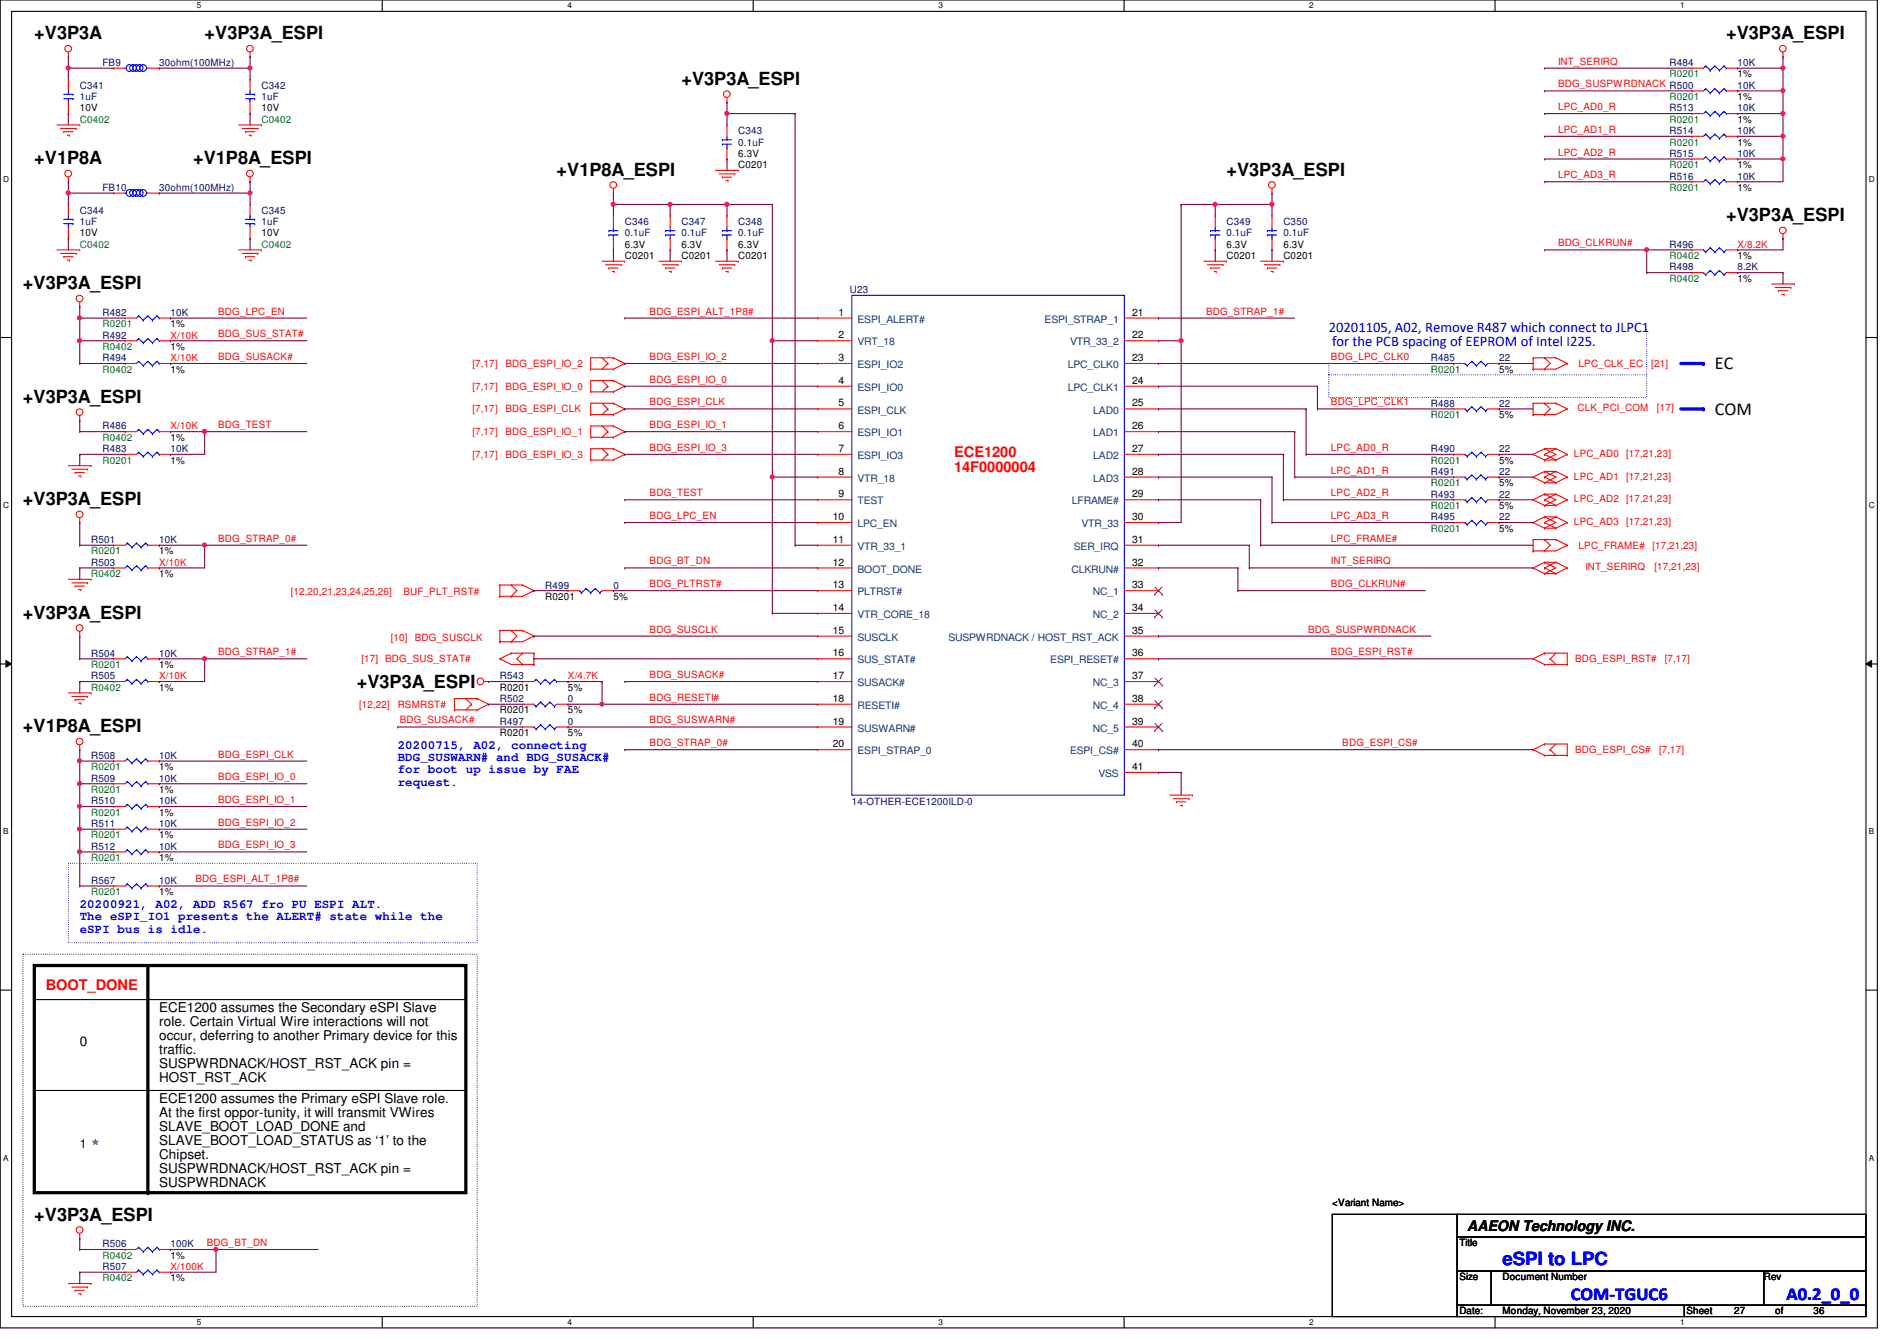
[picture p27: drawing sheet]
<svg xmlns="http://www.w3.org/2000/svg" width="297mm" height="210mm" viewBox="0 0 297 210" stroke-linecap="round" stroke-linejoin="round" font-family="sans-serif">
<defs><g id="words">
<g font-size="2.8">
<text x="5.4" y="6.2">+V3P3A</text>
<text x="32" y="6.2">+V3P3A_ESPI</text>
<text x="270.3" y="6.2">+V3P3A_ESPI</text>
<text x="106.7" y="13.3">+V3P3A_ESPI</text>
<text x="5.4" y="25.7">+V1P8A</text>
<text x="30.3" y="25.7">+V1P8A_ESPI</text>
<text x="87.2" y="27.5">+V1P8A_ESPI</text>
<text x="192.1" y="27.5">+V3P3A_ESPI</text>
<text x="270.3" y="34.6">+V3P3A_ESPI</text>
<text x="3.6" y="45.3">+V3P3A_ESPI</text>
<text x="268.5" y="57.8">EC</text>
<text x="3.6" y="63.1">+V3P3A_ESPI</text>
<text x="268.5" y="64.9">COM</text>
<text x="3.6" y="79.1">+V3P3A_ESPI</text>
<text x="3.6" y="96.9">+V3P3A_ESPI</text>
<text x="55.9" y="107.7">+V3P3A_ESPI</text>
<text x="3.6" y="114.6">+V1P8A_ESPI</text>
<text x="5.4" y="191.1">+V3P3A_ESPI</text>
</g>
<g font-size="2.8" fill="#00f">
<text x="235.3" y="198">eSPI to LPC</text>
<text x="246" y="203.5">COM-TGUC6</text>
<text x="279.7" y="203.5">A0.2_0_0</text>
</g>
<g font-size="2.3" fill="#00f">
<text x="208.1" y="51.9">20201105, A02, Remove R487 which connect to JLPC1</text>
<text x="208.6" y="54.2">for the PCB spacing of EEPROM of Intel I225.</text>
</g>
<g font-size="2.3" fill="#f00">
<text x="149.4" y="71.5">ECE1200</text>
<text x="149.4" y="73.8">14F0000004</text>
<text x="7.2" y="155">BOOT_DONE</text>
</g>
<text font-size="2.3" fill="#0080c0" x="14.3" y="179.7">*</text>
<text font-size="2.3" x="229.7" y="192.7">AAEON Technology INC.</text>
<g font-size="2.1">
<text x="24.9" y="158.4">ECE1200 assumes the Secondary eSPI Slave</text>
<text x="24.9" y="160.6">role. Certain Virtual Wire interactions will not</text>
<text x="12.5" y="163.7">0</text>
<text x="24.9" y="162.8">occur, deferring to another Primary device for this</text>
<text x="24.9" y="165">traffic.</text>
<text x="24.9" y="167.2">SUSPWRDNACK/HOST_RST_ACK pin =</text>
<text x="24.9" y="169.4">HOST_RST_ACK</text>
<text x="24.9" y="172.6">ECE1200 assumes the Primary eSPI Slave role.</text>
<text x="24.9" y="174.8">At the first oppor-tunity, it will transmit VWires</text>
<text x="24.9" y="177">SLAVE_BOOT_LOAD_DONE and</text>
<text x="24.9" y="179.2">SLAVE_BOOT_LOAD_STATUS as ‘1’ to the</text>
<text x="24.9" y="181.4">Chipset.</text>
<text x="24.9" y="183.6">SUSPWRDNACK/HOST_RST_ACK pin =</text>
<text x="24.9" y="185.8">SUSPWRDNACK</text>
</g>
<g font-size="1.9" fill="#00f">
<text x="62.3" y="117.2">20200715, A02, connecting</text>
<text x="62.3" y="119.1">BDG_SUSWARN# and BDG_SUSACK#</text>
<text x="62.3" y="121.1">for boot up issue by FAE</text>
<text x="62.3" y="123">request.</text>
<text x="12.5" y="142.1">20200921, A02, ADD R567 fro PU ESPI ALT.</text>
<text x="12.5" y="144">The eSPI_IO1 presents the ALERT# state while the</text>
<text x="12.5" y="146">eSPI bus is idle.</text>
</g>
<text font-size="1.9" x="12.5" y="179.7">1</text>
<g font-size="1.6" fill="#000080">
<text x="16" y="10.3">FB9</text>
<text x="24.9" y="10.3">30ohm(100MHz)</text>
<text x="261.4" y="10.3">R484</text>
<text x="272.1" y="10.3">10K</text>
<text x="12.5" y="13.9">C341</text>
<text x="12.5" y="15.7">1uF</text>
<text x="40.9" y="13.9">C342</text>
<text x="40.9" y="15.7">1uF</text>
<text x="261.4" y="17.4">R513</text>
<text x="272.1" y="17.4">10K</text>
<text x="272.1" y="13.9">10K</text>
<text x="115.6" y="21">C343</text>
<text x="115.6" y="22.8">0.1uF</text>
<text x="261.4" y="21">R514</text>
<text x="272.1" y="21">10K</text>
<text x="16" y="29.9">FB10</text>
<text x="24.9" y="29.9">30ohm(100MHz)</text>
<text x="261.4" y="24.6">R515</text>
<text x="261.4" y="28.1">R516</text>
<text x="272.1" y="24.6">10K</text>
<text x="272.1" y="28.1">10K</text>
<text x="12.5" y="33.4">C344</text>
<text x="12.5" y="35.2">1uF</text>
<text x="40.9" y="33.4">C345</text>
<text x="40.9" y="35.2">1uF</text>
<text x="97.8" y="35.2">C346</text>
<text x="106.7" y="35.2">C347</text>
<text x="115.6" y="35.2">C348</text>
<text x="192.1" y="35.2">C349</text>
<text x="201" y="35.2">C350</text>
<text x="97.8" y="37">0.1uF</text>
<text x="106.7" y="37">0.1uF</text>
<text x="115.6" y="37">0.1uF</text>
<text x="192.1" y="37">0.1uF</text>
<text x="201" y="37">0.1uF</text>
<text x="261.4" y="38.8">R496</text>
<text x="133.1" y="45.9">U23</text>
<text x="261.4" y="42.3">R498</text>
<text x="272.1" y="42.3">8.2K</text>
<text x="16" y="53">R492</text>
<text x="16" y="49.4">R482</text>
<text x="26.7" y="49.4">10K</text>
<text x="16" y="56.6">R494</text>
<text x="224.1" y="56.6">R485</text>
<text x="234.7" y="56.6">22</text>
<text x="224.1" y="63.7">R488</text>
<text x="234.7" y="63.7">22</text>
<text x="16" y="67.2">R486</text>
<text x="16" y="70.8">R483</text>
<text x="26.7" y="70.8">10K</text>
<text x="224.1" y="70.8">R490</text>
<text x="234.7" y="70.8">22</text>
<text x="224.1" y="77.9">R493</text>
<text x="224.1" y="74.3">R491</text>
<text x="234.7" y="77.9">22</text>
<text x="234.7" y="74.3">22</text>
<text x="224.1" y="81.4">R495</text>
<text x="234.7" y="81.4">22</text>
<text x="14.3" y="88.6">R503</text>
<text x="14.3" y="85">R501</text>
<text x="24.9" y="85">10K</text>
<text x="85.4" y="92.1">R499</text>
<text x="96.1" y="92.1">0</text>
<text x="14.3" y="102.8">R504</text>
<text x="14.3" y="106.3">R505</text>
<text x="24.9" y="102.8">10K</text>
<text x="78.3" y="106.3">R543</text>
<text x="78.3" y="113.5">R497</text>
<text x="78.3" y="109.9">R502</text>
<text x="88.9" y="113.5">0</text>
<text x="88.9" y="109.9">0</text>
<text x="14.3" y="118.8">R508</text>
<text x="24.9" y="118.8">10K</text>
<text x="14.3" y="125.9">R510</text>
<text x="14.3" y="122.3">R509</text>
<text x="24.9" y="125.9">10K</text>
<text x="24.9" y="122.3">10K</text>
<text x="14.3" y="129.5">R511</text>
<text x="24.9" y="129.5">10K</text>
<text x="133.4" y="126.1">14-OTHER-ECE1200ILD-0</text>
<text x="14.3" y="133">R512</text>
<text x="24.9" y="133">10K</text>
<text x="14.3" y="138.3">R567</text>
<text x="24.9" y="138.3">10K</text>
<text x="16" y="195.2">R506</text>
<text x="26.7" y="195.2">100K</text>
<text x="16" y="198.8">R507</text>
</g>
<g font-size="1.6" fill="#f00">
<text x="244" y="10.1">INT_SERIRQ</text>
<text x="244" y="13.7">BDG_SUSPWRDNACK R500</text>
<text x="244" y="17.2">LPC_AD0_R</text>
<text x="244" y="20.8">LPC_AD1_R</text>
<text x="244" y="24.3">LPC_AD2_R</text>
<text x="244" y="27.9">LPC_AD3_R</text>
<text x="244" y="38.6">BDG_CLKRUN#</text>
<text x="272.1" y="38.8">X/8.2K</text>
<text x="26.7" y="53">X/10K</text>
<text x="34.2" y="49.2">BDG_LPC_EN</text>
<text x="34.2" y="52.8">BDG_SUS_STAT#</text>
<text x="101.7" y="49.2">BDG_ESPI_ALT_1P8#</text>
<text x="188.8" y="49.2">BDG_STRAP_1#</text>
<text x="26.7" y="56.6">X/10K</text>
<text x="34.2" y="56.3">BDG_SUSACK#</text>
<text x="74" y="57.4">[7,17]</text>
<text x="79.2" y="57.4">BDG_ESPI_IO_2</text>
<text x="101.7" y="59.9">BDG_ESPI_IO_0</text>
<text x="101.7" y="56.3">BDG_ESPI_IO_2</text>
<text x="208.4" y="56.3">BDG_LPC_CLK0</text>
<text x="247.2" y="57.4">LPC_CLK_EC</text>
<text x="258.6" y="57.4">[21]</text>
<text x="74" y="61">[7,17]</text>
<text x="74" y="64.6">[7,17]</text>
<text x="79.2" y="61">BDG_ESPI_IO_0</text>
<text x="79.2" y="64.6">BDG_ESPI_CLK</text>
<text x="101.7" y="63.5">BDG_ESPI_CLK</text>
<text x="208.4" y="63.5">BDG_LPC_CLK1</text>
<text x="247" y="64.4">CLK_PCI_COM</text>
<text x="259.5" y="64.4">[17]</text>
<text x="26.7" y="67.2">X/10K</text>
<text x="34.2" y="67">BDG_TEST</text>
<text x="74" y="68.1">[7,17]</text>
<text x="74" y="71.7">[7,17]</text>
<text x="79.2" y="68.1">BDG_ESPI_IO_1</text>
<text x="79.2" y="71.7">BDG_ESPI_IO_3</text>
<text x="101.7" y="70.6">BDG_ESPI_IO_3</text>
<text x="101.7" y="67">BDG_ESPI_IO_1</text>
<text x="208.4" y="70.6">LPC_AD0_R</text>
<text x="246.5" y="71.5">LPC_AD0</text>
<text x="254.6" y="71.5">[17,21,23]</text>
<text x="101.7" y="77.7">BDG_TEST</text>
<text x="208.4" y="74.1">LPC_AD1_R</text>
<text x="208.4" y="77.7">LPC_AD2_R</text>
<text x="246.5" y="75.1">LPC_AD1</text>
<text x="254.6" y="75.1">[17,21,23]</text>
<text x="101.7" y="81.2">BDG_LPC_EN</text>
<text x="208.4" y="81.2">LPC_AD3_R</text>
<text x="246.5" y="78.6">LPC_AD2</text>
<text x="246.5" y="82.2">LPC_AD3</text>
<text x="254.6" y="78.6">[17,21,23]</text>
<text x="254.6" y="82.2">[17,21,23]</text>
<text x="24.9" y="88.6">X/10K</text>
<text x="34.2" y="84.8">BDG_STRAP_0#</text>
<text x="101.7" y="88.3">BDG_BT_DN</text>
<text x="208.4" y="84.8">LPC_FRAME#</text>
<text x="208.4" y="88.3">INT_SERIRQ</text>
<text x="247.2" y="85.9">LPC_FRAME#</text>
<text x="248.2" y="89.3">INT_SERIRQ</text>
<text x="258.7" y="85.9">[17,21,23]</text>
<text x="259.1" y="89.3">[17,21,23]</text>
<text x="45.5" y="93.2">[12,20,21,23,24,25,26]</text>
<text x="63.2" y="93.2">BUF_PLT_RST#</text>
<text x="101.7" y="91.9">BDG_PLTRST#</text>
<text x="208.4" y="91.9">BDG_CLKRUN#</text>
<text x="61.2" y="100.3">[10]</text>
<text x="64.9" y="100.3">BDG_SUSCLK</text>
<text x="101.7" y="99">BDG_SUSCLK</text>
<text x="204.8" y="99">BDG_SUSPWRDNACK</text>
<text x="24.9" y="106.3">X/10K</text>
<text x="34.2" y="102.6">BDG_STRAP_1#</text>
<text x="56.6" y="103.7">[17]</text>
<text x="60.3" y="103.7">BDG_SUS_STAT#</text>
<text x="88.9" y="106.3">X/4.7K</text>
<text x="101.7" y="106.1">BDG_SUSACK#</text>
<text x="208.4" y="102.6">BDG_ESPI_RST#</text>
<text x="246.6" y="103.7">BDG_ESPI_RST#</text>
<text x="260.7" y="103.7">[7,17]</text>
<text x="56.2" y="110.8">[12,22]</text>
<text x="62.3" y="110.8">RSMRST#</text>
<text x="62.6" y="113.2">BDG_SUSACK#</text>
<text x="101.7" y="113.2">BDG_SUSWARN#</text>
<text x="101.7" y="109.7">BDG_RESETI#</text>
<text x="34.2" y="118.6">BDG_ESPI_CLK</text>
<text x="101.7" y="116.8">BDG_STRAP_0#</text>
<text x="210.2" y="116.8">BDG_ESPI_CS#</text>
<text x="246.6" y="117.9">BDG_ESPI_CS#</text>
<text x="259.8" y="117.9">[7,17]</text>
<text x="34.2" y="125.7">BDG_ESPI_IO_1</text>
<text x="34.2" y="122.1">BDG_ESPI_IO_0</text>
<text x="34.2" y="129.2">BDG_ESPI_IO_2</text>
<text x="34.2" y="132.8">BDG_ESPI_IO_3</text>
<text x="30.6" y="138.1">BDG_ESPI_ALT_1P8#</text>
<text x="32.4" y="195">BDG_BT_DN</text>
<text x="26.7" y="198.8">X/100K</text>
</g>
<g font-size="1.6">
<text x="12.5" y="17.4">10V</text>
<text x="40.9" y="17.4">10V</text>
<text x="272.1" y="12.1">1%</text>
<text x="272.1" y="15.7">1%</text>
<text x="272.1" y="19.2">1%</text>
<text x="272.1" y="22.8">1%</text>
<text x="115.6" y="26.3">C0201</text>
<text x="115.6" y="24.6">6.3V</text>
<text x="272.1" y="26.3">1%</text>
<text x="272.1" y="29.9">1%</text>
<text x="12.5" y="37">10V</text>
<text x="40.9" y="37">10V</text>
<text x="97.8" y="40.6">C0201</text>
<text x="97.8" y="38.8">6.3V</text>
<text x="106.7" y="40.6">C0201</text>
<text x="106.7" y="38.8">6.3V</text>
<text x="115.6" y="40.6">C0201</text>
<text x="115.6" y="38.8">6.3V</text>
<text x="192.1" y="40.6">C0201</text>
<text x="192.1" y="38.8">6.3V</text>
<text x="201" y="40.6">C0201</text>
<text x="201" y="38.8">6.3V</text>
<text x="272.1" y="40.6">1%</text>
<text x="272.1" y="44.1">1%</text>
<text x="26.7" y="51.2">1%</text>
<text x="131.3" y="49.4">1</text>
<text x="131.3" y="53">2</text>
<text x="177.3" y="49.4">21</text>
<text x="177.3" y="53">22</text>
<text x="26.7" y="54.8">1%</text>
<text x="26.7" y="58.3">1%</text>
<text x="131.3" y="56.5">3</text>
<text x="177.3" y="56.5">23</text>
<text x="234.7" y="58.3">5%</text>
<text x="131.3" y="63.6">5</text>
<text x="131.3" y="60.1">4</text>
<text x="177.3" y="63.6">25</text>
<text x="177.3" y="60.1">24</text>
<text x="234.7" y="65.4">5%</text>
<text x="26.7" y="69">1%</text>
<text x="131.3" y="67.2">6</text>
<text x="131.3" y="70.7">7</text>
<text x="177.3" y="67.2">26</text>
<text x="177.3" y="70.7">27</text>
<text x="26.7" y="72.6">1%</text>
<text x="131.3" y="74.3">8</text>
<text x="131.3" y="77.9">9</text>
<text x="177.3" y="77.9">29</text>
<text x="177.3" y="74.3">28</text>
<text x="234.7" y="72.6">5%</text>
<text x="234.7" y="76.1">5%</text>
<text x="130.4" y="81.4">10</text>
<text x="177.3" y="81.4">30</text>
<text x="234.7" y="79.7">5%</text>
<text x="234.7" y="83.2">5%</text>
<text x="24.9" y="86.8">1%</text>
<text x="130.4" y="85">11</text>
<text x="130.4" y="88.5">12</text>
<text x="177.3" y="85">31</text>
<text x="177.3" y="88.5">32</text>
<text x="24.9" y="90.3">1%</text>
<text x="85.4" y="93.9">R0201</text>
<text x="96.1" y="93.9">5%</text>
<text x="130.4" y="92.1">13</text>
<text x="130.4" y="95.6">14</text>
<text x="177.3" y="92.1">33</text>
<text x="177.3" y="95.6">34</text>
<text x="130.4" y="99.2">15</text>
<text x="177.3" y="99.2">35</text>
<text x="24.9" y="104.6">1%</text>
<text x="130.4" y="102.7">16</text>
<text x="130.4" y="106.3">17</text>
<text x="177.3" y="102.7">36</text>
<text x="177.3" y="106.3">37</text>
<text x="24.9" y="108.1">1%</text>
<text x="78.3" y="108.1">R0201</text>
<text x="78.3" y="111.7">R0201</text>
<text x="88.9" y="108.1">5%</text>
<text x="88.9" y="111.7">5%</text>
<text x="130.4" y="109.9">18</text>
<text x="130.4" y="113.4">19</text>
<text x="177.3" y="109.9">38</text>
<text x="177.3" y="113.4">39</text>
<text x="78.3" y="115.2">R0201</text>
<text x="88.9" y="115.2">5%</text>
<text x="130.4" y="117">20</text>
<text x="177.3" y="117">40</text>
<text x="24.9" y="120.6">1%</text>
<text x="24.9" y="124.1">1%</text>
<text x="177.3" y="120.5">41</text>
<text x="24.9" y="127.7">1%</text>
<text x="24.9" y="131.2">1%</text>
<text x="24.9" y="134.8">1%</text>
<text x="24.9" y="140.1">1%</text>
<text x="208.6" y="188.8">&lt;Variant Name&gt;</text>
<text x="26.7" y="197">1%</text>
<text x="228.5" y="195.1">Title</text>
<text x="26.7" y="200.6">1%</text>
<text x="228.5" y="200.4">Size</text>
<text x="235.3" y="200.4">Document Number</text>
<text x="276.2" y="200.4">Rev</text>
<text x="228.5" y="205.7">Date:</text>
<text x="235.3" y="205.7">Monday, November 23, 2020</text>
<text x="264.1" y="205.7">Sheet</text>
<text x="271.5" y="205.7">27</text>
<text x="278" y="205.7">of</text>
<text x="284" y="205.7">36</text>
</g>
<g font-size="1.6" fill="#008000">
<text x="261.4" y="12.1">R0201</text>
<text x="261.4" y="15.7">R0201</text>
<text x="12.5" y="19.2">C0402</text>
<text x="40.9" y="19.2">C0402</text>
<text x="261.4" y="19.2">R0201</text>
<text x="261.4" y="22.8">R0201</text>
<text x="261.4" y="26.3">R0201</text>
<text x="261.4" y="29.9">R0201</text>
<text x="12.5" y="38.8">C0402</text>
<text x="40.9" y="38.8">C0402</text>
<text x="261.4" y="40.6">R0402</text>
<text x="261.4" y="44.1">R0402</text>
<text x="16" y="51.2">R0201</text>
<text x="16" y="54.8">R0402</text>
<text x="16" y="58.3">R0402</text>
<text x="224.1" y="58.3">R0201</text>
<text x="224.1" y="65.4">R0201</text>
<text x="16" y="69">R0402</text>
<text x="16" y="72.6">R0201</text>
<text x="224.1" y="72.6">R0201</text>
<text x="224.1" y="76.1">R0201</text>
<text x="224.1" y="79.7">R0201</text>
<text x="224.1" y="83.2">R0201</text>
<text x="14.3" y="86.8">R0201</text>
<text x="14.3" y="90.3">R0402</text>
<text x="14.3" y="104.6">R0201</text>
<text x="14.3" y="108.1">R0402</text>
<text x="14.3" y="120.6">R0201</text>
<text x="14.3" y="124.1">R0201</text>
<text x="14.3" y="127.7">R0201</text>
<text x="14.3" y="131.2">R0201</text>
<text x="14.3" y="134.8">R0201</text>
<text x="14.3" y="140.1">R0201</text>
<text x="16" y="197">R0402</text>
<text x="16" y="200.6">R0402</text>
</g>
<g font-size="1.6" fill="#004080">
<text x="134.3" y="50.5">ESPI_ALERT#</text>
<text x="163.6" y="50.5">ESPI_STRAP_1</text>
<text x="134.3" y="57.6">ESPI_IO2</text>
<text x="134.3" y="54.1">VRT_18</text>
<text x="167.2" y="57.6">LPC_CLK0</text>
<text x="167.6" y="54.1">VTR_33_2</text>
<text x="134.3" y="64.7">ESPI_CLK</text>
<text x="134.3" y="61.2">ESPI_IO0</text>
<text x="167.2" y="61.2">LPC_CLK1</text>
<text x="171.2" y="64.7">LAD0</text>
<text x="134.3" y="68.3">ESPI_IO1</text>
<text x="134.3" y="71.8">ESPI_IO3</text>
<text x="171.2" y="68.3">LAD1</text>
<text x="171.2" y="71.8">LAD2</text>
<text x="134.3" y="75.4">VTR_18</text>
<text x="171.2" y="75.4">LAD3</text>
<text x="134.3" y="79">TEST</text>
<text x="134.3" y="82.5">LPC_EN</text>
<text x="167.8" y="79">LFRAME#</text>
<text x="169.3" y="82.5">VTR_33</text>
<text x="134.3" y="86.1">VTR_33_1</text>
<text x="134.3" y="89.6">BOOT_DONE</text>
<text x="167.8" y="89.6">CLKRUN#</text>
<text x="168.1" y="86.1">SER_IRQ</text>
<text x="134.3" y="93.2">PLTRST#</text>
<text x="171.1" y="93.2">NC_1</text>
<text x="134.3" y="96.7">VTR_CORE_18</text>
<text x="134.3" y="100.3">SUSCLK</text>
<text x="148.5" y="100.3">SUSPWRDNACK / HOST_RST_ACK</text>
<text x="171.1" y="96.7">NC_2</text>
<text x="134.3" y="103.8">SUS_STAT#</text>
<text x="134.3" y="107.4">SUSACK#</text>
<text x="164.5" y="103.8">ESPI_RESET#</text>
<text x="171.1" y="107.4">NC_3</text>
<text x="134.3" y="111">RESETI#</text>
<text x="171.1" y="111">NC_4</text>
<text x="134.3" y="118.1">ESPI_STRAP_0</text>
<text x="134.3" y="114.5">SUSWARN#</text>
<text x="167.6" y="118.1">ESPI_CS#</text>
<text x="171.1" y="114.5">NC_5</text>
<text x="172" y="121.6">VSS</text>
</g>
<g font-size="1.3">
<text x="30.8" y="1.3">5</text>
<text x="88.9" y="1.3">4</text>
<text x="146.9" y="1.3">3</text>
<text x="205" y="1.3">2</text>
<text x="263.1" y="1.3">1</text>
<text x=".5" y="28.4">D</text>
<text x="292.6" y="28.4">D</text>
<text x=".5" y="79.5">C</text>
<text x="292.6" y="79.5">C</text>
<text x=".5" y="130.6">B</text>
<text x="292.6" y="130.6">B</text>
<text x=".5" y="181.7">A</text>
<text x="292.6" y="181.7">A</text>
<text x="30.8" y="207.4">5</text>
<text x="88.9" y="207.4">4</text>
<text x="146.9" y="207.4">3</text>
<text x="205" y="207.4">2</text>
<text x="263.1" y="207.4">1</text>
</g>
</g></defs>
<path d="M0 0h294v207.9h-294zM1.8 1.8h290.4v204.3h-290.4z" fill="none" stroke="#000" stroke-width=".17"/>
<g fill="#fff">
<path d="M30.8 .2h.7v1.4h-.7z"/>
<path d="M30.8 206.2h.7v1.4h-.7z"/>
</g>
<path d="M59.9 0v1.8M59.9 206.1v1.8" fill="none" stroke="#000" stroke-width=".17"/>
<g fill="#fff">
<path d="M88.9 .2h.6v1.4h-.6z"/>
<path d="M88.9 206.2h.6v1.4h-.6z"/>
</g>
<path d="M117.9 0v1.8M117.9 206.1v1.8" fill="none" stroke="#000" stroke-width=".17"/>
<g fill="#fff">
<path d="M146.9 .2h.7v1.4h-.7z"/>
<path d="M146.9 206.2h.7v1.4h-.7z"/>
</g>
<path d="M176 0v1.8M176 206.1v1.8" fill="none" stroke="#000" stroke-width=".17"/>
<g fill="#fff">
<path d="M205 .2h.7v1.4h-.7z"/>
<path d="M205 206.2h.7v1.4h-.7z"/>
</g>
<path d="M234.1 0v1.8M234.1 206.1v1.8" fill="none" stroke="#000" stroke-width=".17"/>
<g fill="#fff">
<path d="M263.1 .2h.7v1.4h-.7z"/>
<path d="M263.1 206.2h.7v1.4h-.7z"/>
<path d="M.5 27.3h.9v1.4h-.9z"/>
<path d="M292.6 27.3h.9v1.4h-.9z"/>
<path d="M.5 78.4h.9v1.4h-.9z"/>
<path d="M292.6 78.4h.9v1.4h-.9z"/>
</g>
<path d="M0 52.8h1.8M292.2 52.8h1.8" fill="none" stroke="#000" stroke-width=".17"/>
<g fill="#fff">
<path d="M.5 129.5h.8v1.4h-.8z"/>
<path d="M292.6 129.5h.9v1.4h-.9z"/>
</g>
<path d="M0 103.9h1.8M292.2 103.9h1.8" fill="none" stroke="#000" stroke-width=".17"/>
<path d="M.9 103.4l.9 .5-.9 .5zM292.2 103.9l.9-.5v1z" fill="#000"/>
<path d="M.9 103.4l.9 .5-.9 .5zM292.2 103.9l.9-.5v1z" fill="none" stroke="#000" stroke-width=".16"/>
<g fill="#fff">
<path d="M.5 180.5h.8v1.4h-.8z"/>
<path d="M292.6 180.5h.9v1.4h-.9z"/>
</g>
<path d="M0 155h1.8M5.4 156.5h67.5M72.9 156.5h.1M292.2 155h1.8M5.4 170.7h67.5M72.9 170.7h.1" fill="none" stroke="#000" stroke-width=".17"/>
<path d="M3.6 149.4h71.1v55.1h-71.1z" fill="none" stroke="#000" stroke-width=".17" stroke-dasharray="0 .3"/>
<path d="M5.4 151.1h67.5v35.6h-67.5zM23.2 151.1v35.6" fill="none" stroke="#000" stroke-width=".51"/>
<circle cx="23.2" cy="186.7" r=".25" fill="#000"/>
<path d="M263.2 56.9h3.5" fill="none" stroke="#00f" stroke-width=".51"/>
<circle cx="266.7" cy="56.9" r=".25" fill="#00f"/>
<path d="M263.2 64h3.5" fill="none" stroke="#00f" stroke-width=".51"/>
<circle cx="266.7" cy="64" r=".25" fill="#00f"/>
<path d="M208.1 58.7h49.7v3.5h-49.7zM208.1 56.9v1.8M208.1 58.7h.1M257.8 51.6v7.1M257.8 58.7h.1M10.7 135.1h64v12.5h-64z" fill="none" stroke="#00f" stroke-width=".17" stroke-dasharray="0 .3"/>
<g fill="none" stroke="#f00" stroke-width=".17">
<path d="M8.9 19.6h3.6M10.7 8.9h.1M10.7 17.8h.1M10.7 12.4h.1M10.7 8.2v.7M10.7 12.4v1.8M10.7 16v1.8M12.5 19.6h.1M17.8 10.7h.1M17.8 10.7h1.8M23.2 10.7h1.7M24.9 10.7h.1"/>
<path d="M37.4 19.6h3.5M39.2 8.9h.1M39.2 17.8h.1M39.2 12.4h.1M39.2 8.2v.7M39.2 12.4v1.8M39.2 16v1.8M40.9 19.6h.1M113.8 16h.1M113.8 19.6h.1M113.8 15.3v.7M113.8 19.6v1.7"/>
<path d="M265 10.7h.1M265 17.8h.1M265 14.2h.1M265 10.7h1.7M265 17.8h1.7M265 14.2h1.7M270.3 10.7h1.8M270.3 17.8h1.8M270.3 14.2h1.8M272.1 10.7h.1M272.1 17.8h.1M272.1 14.2h.1"/>
<path d="M279.2 8.9h.1M279.2 8.2v.7M8.9 39.1h3.6M9.5 20.1h2.4M9.5 39.7h2.4M10 20.6h.1M10 20.6h1.4M10.5 21.2h.4M10.7 28.4h.1M10.7 37.3h.1M10.7 32h.1M10.7 27.7v.7"/>
<path d="M10.7 32v1.8M10.7 35.6v1.7M10.9 21.2h.1M11.9 20.1h.1M11.9 39.7h.1M12.5 39.1h.1M17.8 30.2h.1M17.8 30.2h1.8M23.2 30.2h1.7M24.9 30.2h.1M37.4 39.1h3.5M37.9 20.1h2.5"/>
<path d="M37.9 39.7h2.5M38.4 20.6h.1M38.4 20.6h1.5M39 21.2h.3M39.2 28.4h.1M39.2 37.3h.1M39.2 32h.1M39.2 27.7v.7M39.2 32v1.8M39.2 35.6v1.7M39.3 21.2h.1M40.4 20.1h.1"/>
<path d="M40.4 39.7h.1M40.9 39.1h.1M96.1 30.2h.1M96.1 33.8h.1M96.1 39.1h.1M96.1 29.5v.7M96.1 33.8v1.8M96.1 37.3v1.8M104.9 33.8h.1M104.9 39.1h.1M104.9 33.8v1.8M104.9 37.3v1.8"/>
<path d="M112.1 26.7h3.5M112.6 27.2h2.5M113.1 27.7h.1M113.1 27.7h1.5M113.7 28.3h.3M113.8 24.9h.1M113.8 33.8h.1M113.8 39.1h.1M113.8 23.1v1.8M113.8 33.8v1.8M113.8 37.3v1.8M114 28.3h.1"/>
<path d="M115.1 27.2h.1M115.6 26.7h.1M190.3 33.8h.1M190.3 39.1h.1M190.3 33.8v1.8M190.3 37.3v1.8M199.2 30.2h.1M199.2 33.8h.1M199.2 39.1h.1M199.2 29.5v.7M199.2 33.8v1.8M199.2 37.3v1.8"/>
<path d="M265 39.1h.1M265 21.3h.1M265 24.9h.1M265 28.4h.1M265 39.1h1.7M265 21.3h1.7M265 24.9h1.7M265 28.4h1.7M270.3 39.1h1.8M270.3 21.3h1.8M270.3 24.9h1.8M270.3 28.4h1.8"/>
<path d="M272.1 39.1h.1M272.1 21.3h.1M272.1 24.9h.1M272.1 28.4h.1M279.2 37.3h.1M279.2 36.6v.7M10 40.2h.1M10 40.2h1.4M10.5 40.7h.4M10.9 40.7h.1M12.5 48h.1M12.5 47.3v.7"/>
<path d="M19.6 53.3h.1M19.6 49.8h.1M19.6 56.9h.1M19.6 56.9h1.8M19.6 53.3h1.8M19.6 49.8h1.8M24.9 56.9h1.8M24.9 53.3h1.8M24.9 49.8h1.8M26.7 53.3h.1M26.7 49.8h.1M26.7 56.9h.1"/>
<path d="M38.4 40.2h.1M38.4 40.2h1.5M39 40.7h.3M39.3 40.7h.1M92.5 57.8h.1M92.5 57.8h3.6M94.3 40.9h3.5M94.3 56l.9 .9M94.3 59.6l.9 .9M94.8 41.4h2.5M95.2 56.9h.1M95.2 56.9l-.9 .9"/>
<path d="M95.3 42h.1M95.3 42h1.5M95.9 42.5h.3M96.1 56h.1M96.1 57.8h.1M96.1 59.6h.1M96.1 56h-3.6v1.8M96.1 56l1.7 .9M96.1 59.6h-3.6v1.7M96.1 59.6l1.7 .9M96.2 42.5h.1M97.3 41.4h.1"/>
<path d="M97.8 40.9h.1M97.8 56.9h.1M97.8 56.9l-1.7 .9M103.2 40.9h3.5M103.7 41.4h2.5M104.2 42h.1M104.2 42h1.5M104.8 42.5h.3M105.1 42.5h.1M106.2 41.4h.1M106.7 40.9h.1M112.1 40.9h3.5"/>
<path d="M112.6 41.4h2.5M113.1 42h.1M113.1 42h1.5M113.7 42.5h.3M114 42.5h.1M115.1 41.4h.1M115.6 40.9h.1M128.1 49.8h.1M128.1 56.9h.1M128.1 53.3h.1M128.1 56.9h5.3M128.1 53.3h5.3"/>
<path d="M128.1 49.8h5.3M176.1 56.9h5.3M176.1 53.3h5.3M176.1 49.8h5.3M181.4 49.8h.1M181.4 53.3h.1M181.4 56.9h.1M188.5 40.9h3.6M189.1 41.4h2.4M189.6 42h.1M189.6 42h1.4M190.1 42.5h.4"/>
<path d="M190.5 42.5h.1M191.5 41.4h.1M192.1 40.9h.1M197.4 40.9h3.6M197.9 41.4h2.5M198.5 42h.1M198.5 42h1.4M199 42.5h.3M199.3 42.5h.1M200.4 41.4h.1M201 40.9h.1M227.6 56.9h.1"/>
<path d="M227.6 56.9h1.8M233 56.9h1.7M234.7 56.9h.1M240.1 57.8h.1M240.1 56h.1M240.1 56h3.5M240.1 56v1.8M241.8 57.8h.1M241.8 56h.1M241.8 56l.9 .9-.9 .9M243.6 56h.1M243.6 56l1.8 .9"/>
<path d="M245.4 56.9h.1M245.4 56.9l-1.8 .9h-3.5M265 42.7h.1M265 42.7h1.7M270.3 42.7h1.8M272.1 42.7h.1M277.4 44.4h3.6M278 45h2.4M278.5 45.5h.1M278.5 45.5h1.4M279 46.1h.4M279.4 46.1h.1"/>
<path d="M280.4 45h.1M281 44.4h.1M10.7 72.9h3.6M11.3 73.4h2.4M11.8 74h.1M11.8 74h1.4M12.3 74.5h.4M12.5 65.8h.1M12.5 65.1v.7M12.7 74.5h.1M13.7 73.4h.1M14.3 72.9h.1"/>
<path d="M19.6 67.6h.1M19.6 71.1h.1M19.6 67.6h1.8M19.6 71.1h1.8M24.9 67.6h1.8M24.9 71.1h1.8M26.7 67.6h.1M26.7 71.1h.1M92.5 61.3h.1M92.5 64.9h.1M92.5 68.5h.1M92.5 72h.1"/>
<path d="M92.5 72h3.6M92.5 61.3h3.6M92.5 64.9h3.6M92.5 68.5h3.6M94.3 63.1l.9 .9M94.3 66.7l.9 .9M94.3 70.2l.9 .9M95.2 60.5h.1M95.2 64h.1M95.2 67.6h.1M95.2 71.1h.1M95.2 60.5l-.9 .8"/>
<path d="M95.2 64l-.9 .9M95.2 67.6l-.9 .9M95.2 71.1l-.9 .9M96.1 61.3h.1M96.1 63.1h.1M96.1 64.9h.1M96.1 66.7h.1M96.1 68.5h.1M96.1 70.2h.1M96.1 72h.1M96.1 70.2h-3.6v1.8M96.1 63.1h-3.6v1.8"/>
<path d="M96.1 66.7h-3.6v1.8M96.1 63.1l1.7 .9M96.1 66.7l1.7 .9M96.1 70.2l1.7 .9M97.8 60.5h.1M97.8 64h.1M97.8 67.6h.1M97.8 71.1h.1M97.8 60.5l-1.7 .8M97.8 64l-1.7 .9M97.8 67.6l-1.7 .9M97.8 71.1l-1.7 .9"/>
<path d="M128.1 64h.1M128.1 60.5h.1M128.1 67.6h.1M128.1 71.1h.1M128.1 74.7h.1M128.1 78.2h.1M128.1 67.6h5.3M128.1 71.1h5.3M128.1 64h5.3M128.1 78.2h5.3M128.1 74.7h5.3M128.1 60.5h5.3"/>
<path d="M176.1 67.6h5.3M176.1 71.1h5.3M176.1 64h5.3M176.1 78.2h5.3M176.1 74.7h5.3M176.1 60.5h5.3M181.4 64h.1M181.4 60.5h.1M181.4 78.2h.1M181.4 74.7h.1M181.4 67.6h.1M181.4 71.1h.1"/>
<path d="M227.6 71.1h.1M227.6 64h.1M227.6 78.2h.1M227.6 74.7h.1M227.6 71.1h1.8M227.6 64h1.8M227.6 78.2h1.8M227.6 74.7h1.8M233 71.1h1.7M233 64h1.7M233 78.2h1.7M233 74.7h1.7"/>
<path d="M234.7 71.1h.1M234.7 64h.1M234.7 78.2h.1M234.7 74.7h.1M240.1 71.1h.1M240.1 64.9h.1M240.1 63.1h.1M240.1 78.2h.1M240.1 74.7h.1M240.1 71.1l1.7 .9M240.1 63.1v1.8M240.1 63.1h3.5"/>
<path d="M240.1 78.2l1.7 .9M240.1 74.7l1.7 .9M241.8 70.2h.1M241.8 72h.1M241.8 71.1h.1M241.8 64.9h.1M241.8 63.1h.1M241.8 77.3h.1M241.8 79.1h.1M241.8 78.2h.1M241.8 73.8h.1M241.8 75.6h.1"/>
<path d="M241.8 74.7h.1M241.8 72h1.8M241.8 70.2h1.8M241.8 70.2l-1.7 .9M241.8 70.2l1.8 .9-1.8 .9M241.8 71.1l1.8 .9M241.8 63.1l.9 .9-.9 .9M241.8 79.1h1.8M241.8 77.3h1.8M241.8 77.3l-1.7 .9M241.8 77.3l1.8 .9-1.8 .9M241.8 78.2l1.8 .9"/>
<path d="M241.8 75.6h1.8M241.8 73.8h1.8M241.8 73.8l-1.7 .9M241.8 73.8l1.8 .9-1.8 .9M241.8 74.7l1.8 .9M243.6 72h.1M243.6 70.2h.1M243.6 63.1h.1M243.6 79.1h.1M243.6 77.3h.1M243.6 75.6h.1M243.6 73.8h.1"/>
<path d="M243.6 70.2l1.8 .9M243.6 70.2l-1.8 .9M243.6 63.1l1.8 .9M243.6 77.3l1.8 .9M243.6 77.3l-1.8 .9M243.6 73.8l1.8 .9M243.6 73.8l-1.8 .9M245.4 71.1h.1M245.4 64h.1M245.4 78.2h.1M245.4 74.7h.1M245.4 71.1l-1.8 .9"/>
<path d="M245.4 64l-1.8 .9h-3.5M245.4 78.2l-1.8 .9M245.4 74.7l-1.8 .9M10.7 90.7h3.6M11.3 91.2h2.4M11.8 91.7h.1M11.8 91.7h1.4M12.3 92.3h.4M12.5 81.8h.1M12.5 99.6h.1M12.5 81.1v.7M12.5 98.8v.8"/>
<path d="M12.7 92.3h.1M13.7 91.2h.1M14.3 90.7h.1M17.8 88.9h.1M17.8 85.3h.1M17.8 88.9h1.8M17.8 85.3h1.8M23.2 88.9h1.7M23.2 85.3h1.7M24.9 88.9h.1M24.9 85.3h.1M78.3 93.3h.1"/>
<path d="M78.3 91.6h.1M78.3 98.7h.1M78.3 91.6h3.5M78.3 91.6v1.7M78.3 98.7v1.8M78.3 98.7h3.5M80 93.3h.1M80 91.6h.1M80 98.7h.1M80 91.6l.9 .9-.9 .8M80 98.7l.9 .9-.9 .9M81.8 91.6h.1"/>
<path d="M81.8 98.7h.1M81.8 91.6l1.8 .9M81.8 98.7l1.8 .9M83.6 92.5h.1M83.6 99.6h.1M83.6 92.5l-1.8 .8h-3.5M83.6 99.6l-1.8 .9h-3.5M88.9 92.5h.1M88.9 92.5h1.8M94.3 92.5h1.8M96.1 92.5h.1M128.1 81.8h.1"/>
<path d="M128.1 85.3h.1M128.1 88.9h.1M128.1 92.5h.1M128.1 96h.1M128.1 99.6h.1M128.1 88.9h5.3M128.1 92.5h5.3M128.1 85.3h5.3M128.1 81.8h5.3M128.1 96h5.3M128.1 99.6h5.3M176.1 88.9h5.3"/>
<path d="M176.1 92.5h5.3M176.1 85.3h5.3M176.1 81.8h5.3M176.1 96h5.3M176.1 99.6h5.3M181.4 81.8h.1M181.4 85.3h.1M181.4 88.9h.1M181.4 92.5h.1M181.4 96h.1M181.4 99.6h.1M227.6 81.8h.1"/>
<path d="M227.6 81.8h1.8M233 81.8h1.7M234.7 81.8h.1M240.1 81.8h.1M240.1 86.2h.1M240.1 84.5h.1M240.1 88.9h.1M240.1 84.5v1.7M240.1 81.8l1.7 .9M240.1 84.5h3.5M240.1 88.9l1.7 .9M241.8 80.9h.1"/>
<path d="M241.8 82.7h.1M241.8 81.8h.1M241.8 86.2h.1M241.8 84.5h.1M241.8 88h.1M241.8 89.8h.1M241.8 88.9h.1M241.8 82.7h1.8M241.8 80.9h1.8M241.8 80.9l-1.7 .9M241.8 80.9l1.8 .9-1.8 .9M241.8 81.8l1.8 .9"/>
<path d="M241.8 84.5l.9 .8-.9 .9M241.8 89.8h1.8M241.8 88h1.8M241.8 88l-1.7 .9M241.8 88l1.8 .9-1.8 .9M241.8 88.9l1.8 .9M243.6 82.7h.1M243.6 80.9h.1M243.6 84.5h.1M243.6 89.8h.1M243.6 88h.1M243.6 80.9l1.8 .9"/>
<path d="M243.6 80.9l-1.8 .9M243.6 84.5l1.8 .8M243.6 88l1.8 .9M243.6 88l-1.8 .9M245.4 81.8h.1M245.4 85.3h.1M245.4 88.9h.1M245.4 81.8l-1.8 .9M245.4 85.3l-1.8 .9h-3.5M245.4 88.9l-1.8 .9M10.7 108.5h3.6M11.3 109h2.4"/>
<path d="M11.8 109.5h.1M11.8 109.5h1.4M12.3 110.1h.4M12.5 117.3h.1M12.5 116.6v.7M12.7 110.1h.1M13.7 109h.1M14.3 108.5h.1M17.8 103.1h.1M17.8 106.7h.1M17.8 119.1h.1M17.8 106.7h1.8"/>
<path d="M17.8 103.1h1.8M17.8 119.1h1.8M23.2 106.7h1.7M23.2 103.1h1.7M23.2 119.1h1.7M24.9 103.1h.1M24.9 106.7h.1M24.9 119.1h.1M71.2 111.1h.1M71.2 111.1h3.5M72.9 109.3l.9 .9M73.8 110.2h.1"/>
<path d="M73.8 110.2l-.9 .9M74.7 109.3h.1M74.7 111.1h.1M74.7 109.3h-3.5v1.8M74.7 109.3l1.8 .9M75.8 106.7h.7M76.5 106.7h.1M76.5 110.2h.1M76.5 110.2l-1.8 .9M78.3 100.5h.1M78.3 103.1h.1M78.3 103.1l1.7 .9h3.6"/>
<path d="M80 100.5h.1M80 102.2h.1M80 102.2l-1.7 .9M80 102.2h3.6M81.8 104h.1M81.8 102.2h.1M81.8 106.7h.1M81.8 113.8h.1M81.8 110.2h.1M81.8 106.7h1.8M81.8 102.2l-.9 .9 .9 .9M81.8 113.8h1.8"/>
<path d="M81.8 110.2h1.8M83.6 104h.1M83.6 102.2h.1M83.6 102.2v1.8M87.2 106.7h1.7M87.2 113.8h1.7M87.2 110.2h1.7M88.9 106.7h.1M88.9 113.8h.1M88.9 110.2h.1M128.1 103.1h.1M128.1 106.7h.1"/>
<path d="M128.1 117.3h.1M128.1 110.2h.1M128.1 113.8h.1M128.1 106.7h5.3M128.1 103.1h5.3M128.1 113.8h5.3M128.1 110.2h5.3M128.1 117.3h5.3M176.1 106.7h5.3M176.1 103.1h5.3M176.1 113.8h5.3M176.1 110.2h5.3"/>
<path d="M176.1 117.3h5.3M181.4 103.1h.1M181.4 106.7h.1M181.4 110.2h.1M181.4 113.8h.1M181.4 117.3h.1M240.1 103.1h.1M240.1 117.3h.1M240.1 103.1l1.7 .9M240.1 117.3l1.7 .9M241.8 102.2h.1M241.8 104h.1"/>
<path d="M241.8 116.5h.1M241.8 118.2h.1M241.8 104h3.6M241.8 102.2h3.6v1.8M241.8 102.2l-1.7 .9M241.8 116.5h3.6v1.7M241.8 118.2h3.6M241.8 116.5l-1.7 .8M242.7 103.1h.1M242.7 117.3h.1M242.7 103.1l.9 .9M242.7 117.3l.9 .9"/>
<path d="M243.6 102.2l-.9 .9M243.6 116.5l-.9 .8M245.4 104h.1M245.4 118.2h.1M17.8 126.2h.1M17.8 129.8h.1M17.8 133.3h.1M17.8 138.7h.1M17.8 122.7h.1M17.8 126.2h1.8M17.8 129.8h1.8M17.8 133.3h1.8"/>
<path d="M17.8 138.7h1.8M17.8 122.7h1.8M23.2 126.2h1.7M23.2 129.8h1.7M23.2 133.3h1.7M23.2 138.7h1.7M23.2 122.7h1.7M24.9 126.2h.1M24.9 129.8h.1M24.9 133.3h.1M24.9 138.7h.1M24.9 122.7h.1"/>
<path d="M176.1 120.9h5.3M181.4 120.9h.1M183.2 124.5h3.5M183.7 125h2.5M184.2 125.5h.1M184.2 125.5h1.5M184.8 126.1h.3M185.1 126.1h.1M186.2 125h.1M186.7 124.5h.1M12.5 193.8h.1M12.5 193.1v.7"/>
<path d="M19.6 199.1h.1M19.6 195.6h.1M19.6 199.1h1.8M19.6 195.6h1.8M24.9 199.1h1.8M24.9 195.6h1.8M26.7 199.1h.1M26.7 195.6h.1M10.7 200.9h3.6M11.3 201.5h2.4M11.8 202h.1M11.8 202h1.4"/>
<path d="M12.3 202.5h.4M12.7 202.5h.1M13.7 201.5h.1M14.3 200.9h.1"/>
<circle cx="10.7" cy="7.6" r=".52"/>
<circle cx="39.1" cy="7.6" r=".52"/>
<circle cx="113.8" cy="14.7" r=".52"/>
<circle cx="279.2" cy="7.6" r=".52"/>
<circle cx="10.7" cy="27.2" r=".52"/>
<circle cx="39.1" cy="27.2" r=".52"/>
<circle cx="96" cy="29" r=".52"/>
<circle cx="199.2" cy="29" r=".52"/>
<circle cx="279.2" cy="36.1" r=".52"/>
<circle cx="12.5" cy="46.7" r=".52"/>
<circle cx="12.5" cy="64.5" r=".52"/>
<circle cx="12.5" cy="98.3" r=".52"/>
<circle cx="12.5" cy="80.5" r=".52"/>
<circle cx="12.5" cy="116.1" r=".52"/>
<circle cx="75.2" cy="106.7" r=".52"/>
<circle cx="12.5" cy="192.5" r=".52"/>
</g>
<path d="M208.6 190.1h19.6v16h-19.6zM228.2 190.1h64v3.5h-64zM228.2 193.6h64v5.4h-64zM228.2 199h5.3v5.3h-5.3zM233.5 199h42.7v5.3h-42.7zM276.2 199h16v5.3h-16zM228.2 204.3h35.5v1.8h-35.5zM263.7 204.3h28.5v1.8h-28.5z" fill="none" stroke="#000" stroke-width=".17"/>
<g fill="none" stroke="#00f" stroke-width=".17">
<path d="M10 14.8h1.4M10 15.5h1.4M10.7 14.2h.1M10.7 15.5h.1M10.7 14.2v.6M10.7 15.5v.5M11.4 14.8h.1M11.4 15.5h.1M19.6 10.7h.2M19.8 10.7h.1M23 10.7h.1M23 10.7h.2"/>
<path d="M38.4 14.8h1.5M38.4 15.5h1.5M39.2 14.2h.1M39.2 15.5h.1M39.2 14.2v.6M39.2 15.5v.5M39.9 14.8h.1M39.9 15.5h.1M267.1 10.3h.1M267.1 17.4h.1M267.1 13.9h.1M267.1 10.3l-.4 .4"/>
<path d="M267.1 10.3l.7 .7M267.1 17.4l-.4 .4M267.1 17.4l.7 .7M267.1 13.9l-.4 .3M267.1 13.9l.7 .7M267.8 11h.1M267.8 18.1h.1M267.8 14.6h.1M268.5 10.3h.1M268.5 17.4h.1M268.5 13.9h.1M268.5 10.3l-.7 .7"/>
<path d="M268.5 10.3l.7 .7M268.5 17.4l-.7 .7M268.5 17.4l.7 .7M268.5 13.9l-.7 .7M268.5 13.9l.7 .7M269.2 11h.1M269.2 18.1h.1M269.2 14.6h.1M270 10.3h.1M270 17.4h.1M270 13.9h.1M270 10.3l-.8 .7"/>
<path d="M270 10.3l.3 .4M270 17.4l-.8 .7M270 17.4l.3 .4M270 13.9l-.8 .7M270 13.9l.3 .3M270.3 10.7h.1M270.3 17.8h.1M270.3 14.2h.1M10 34.3h1.4M10 35h1.4M10.7 33.8h.1M10.7 35h.1"/>
<path d="M10.7 33.8v.5M10.7 35v.6M11.4 34.3h.1M11.4 35h.1M19.6 30.2h.2M19.8 30.2h.1M23 30.2h.1M23 30.2h.2M38.4 34.3h1.5M38.4 35h1.5M39.2 33.8h.1M39.2 35h.1"/>
<path d="M39.2 33.8v.5M39.2 35v.6M39.9 34.3h.1M39.9 35h.1M95.3 36.8h.1M95.3 36.1h.1M95.3 36.8h1.5M95.3 36.1h1.5M96.1 37.3h.1M96.1 36.1h.1M96.1 35.6v.5M96.1 36.8v.5"/>
<path d="M104.2 36.8h.1M104.2 36.1h.1M104.2 36.8h1.5M104.2 36.1h1.5M104.9 37.3h.1M104.9 36.1h.1M104.9 35.6v.5M104.9 36.8v.5M113.1 22.6h.1M113.1 21.9h.1M113.1 36.8h.1M113.1 36.1h.1"/>
<path d="M113.1 22.6h1.5M113.1 21.9h1.5M113.1 36.8h1.5M113.1 36.1h1.5M113.8 23.1h.1M113.8 21.9h.1M113.8 37.3h.1M113.8 36.1h.1M113.8 21.3v.6M113.8 22.6v.5M113.8 35.6v.5M113.8 36.8v.5"/>
<path d="M189.6 36.8h.1M189.6 36.1h.1M189.6 36.8h1.4M189.6 36.1h1.4M190.3 37.3h.1M190.3 36.1h.1M190.3 35.6v.5M190.3 36.8v.5M198.5 36.8h.1M198.5 36.1h.1M198.5 36.8h1.4M198.5 36.1h1.4"/>
<path d="M199.2 37.3h.1M199.2 36.1h.1M199.2 35.6v.5M199.2 36.8v.5M266.7 39.1h.1M266.7 39.1l.4 .4M267.1 39.5h.1M267.1 21h.1M267.1 24.6h.1M267.1 28.1h.1M267.1 21l-.4 .3M267.1 21l.7 .7"/>
<path d="M267.1 24.6l-.4 .3M267.1 24.6l.7 .6M267.1 28.1l-.4 .3M267.1 28.1l.7 .7M267.8 38.8h.1M267.8 21.7h.1M267.8 25.2h.1M267.8 28.8h.1M267.8 38.8l-.7 .7M267.8 38.8l.7 .7M268.5 39.5h.1M268.5 21h.1"/>
<path d="M268.5 24.6h.1M268.5 28.1h.1M268.5 21l-.7 .7M268.5 21l.7 .7M268.5 24.6l-.7 .6M268.5 24.6l.7 .6M268.5 28.1l-.7 .7M268.5 28.1l.7 .7M269.2 38.8h.1M269.2 21.7h.1M269.2 25.2h.1M269.2 28.8h.1"/>
<path d="M269.2 38.8l.8 .7M269.2 38.8l-.7 .7M270 39.5h.1M270 21h.1M270 24.6h.1M270 28.1h.1M270 21l-.8 .7M270 21l.3 .3M270 24.6l-.8 .6M270 24.6l.3 .3M270 28.1l-.8 .7M270 28.1l.3 .3"/>
<path d="M270.3 21.3h.1M270.3 24.9h.1M270.3 28.4h.1M270.3 39.1l-.3 .4M21.7 53h.1M21.7 49.4h.1M21.7 56.6h.1M21.7 53l-.3 .3M21.7 53l.7 .7M21.7 49.4l-.3 .4M21.7 49.4l.7 .7M21.7 56.6l-.3 .3"/>
<path d="M21.7 56.6l.7 .6M22.4 53.7h.1M22.4 50.1h.1M22.4 57.2h.1M23.2 53h.1M23.2 49.4h.1M23.2 56.6h.1M23.2 53l-.8 .7M23.2 53l.7 .7M23.2 49.4l-.8 .7M23.2 49.4l.7 .7M23.2 56.6l-.8 .6"/>
<path d="M23.2 56.6l.7 .6M23.9 53.7h.1M23.9 50.1h.1M23.9 57.2h.1M24.6 53h.1M24.6 49.4h.1M24.6 56.6h.1M24.6 53l-.7 .7M24.6 53l.3 .3M24.6 49.4l-.7 .7M24.6 49.4l.3 .4M24.6 56.6l-.7 .6"/>
<path d="M24.6 56.6l.3 .3M24.9 53.3h.1M24.9 49.8h.1M24.9 56.9h.1M133.4 46.2h42.7v78.3h-42.7zM229.4 56.9h.1M229.4 56.9l.3 .3M229.7 57.2h.1M230.5 56.6h.1M230.5 56.6l-.8 .6M230.5 56.6l.7 .6M231.2 57.2h.1"/>
<path d="M231.9 56.6h.1M231.9 56.6l.7 .6M231.9 56.6l-.7 .6M232.6 57.2h.1M233 56.9l-.4 .3M266.7 42.7h.1M266.7 42.7l.4 .3M267.1 43h.1M267.8 42.3h.1M267.8 42.3l-.7 .7M267.8 42.3l.7 .7M268.5 43h.1"/>
<path d="M269.2 42.3h.1M269.2 42.3l.8 .7M269.2 42.3l-.7 .7M270 43h.1M270.3 42.7l-.3 .3M21.7 67.2h.1M21.7 70.8h.1M21.7 67.2l-.3 .4M21.7 67.2l.7 .7M21.7 70.8l-.3 .3M21.7 70.8l.7 .7M22.4 67.9h.1"/>
<path d="M22.4 71.5h.1M23.2 67.2h.1M23.2 70.8h.1M23.2 67.2l-.8 .7M23.2 67.2l.7 .7M23.2 70.8l-.8 .7M23.2 70.8l.7 .7M23.9 67.9h.1M23.9 71.5h.1M24.6 67.2h.1M24.6 70.8h.1M24.6 67.2l-.7 .7"/>
<path d="M24.6 67.2l.3 .4M24.6 70.8l-.7 .7M24.6 70.8l.3 .3M24.9 67.6h.1M24.9 71.1h.1M229.4 71.1h.1M229.4 64h.1M229.4 78.2h.1M229.4 74.7h.1M229.4 71.1l.3 .4M229.4 64l.3 .3M229.4 78.2l.3 .4"/>
<path d="M229.4 74.7l.3 .3M229.7 71.5h.1M229.7 64.3h.1M229.7 78.6h.1M229.7 75h.1M230.5 70.8h.1M230.5 63.7h.1M230.5 77.9h.1M230.5 74.3h.1M230.5 70.8l-.8 .7M230.5 70.8l.7 .7M230.5 63.7l-.8 .6"/>
<path d="M230.5 63.7l.7 .6M230.5 77.9l-.8 .7M230.5 77.9l.7 .7M230.5 74.3l-.8 .7M230.5 74.3l.7 .7M231.2 71.5h.1M231.2 64.3h.1M231.2 78.6h.1M231.2 75h.1M231.9 70.8h.1M231.9 63.7h.1M231.9 77.9h.1"/>
<path d="M231.9 74.3h.1M231.9 70.8l.7 .7M231.9 70.8l-.7 .7M231.9 63.7l.7 .6M231.9 63.7l-.7 .6M231.9 77.9l.7 .7M231.9 77.9l-.7 .7M231.9 74.3l.7 .7M231.9 74.3l-.7 .7M232.6 71.5h.1M232.6 64.3h.1M232.6 78.6h.1"/>
<path d="M232.6 75h.1M233 71.1l-.4 .4M233 64l-.4 .3M233 78.2l-.4 .4M233 74.7l-.4 .3M19.9 88.6h.1M19.9 85h.1M19.9 88.6l-.3 .3M19.9 88.6l.8 .6M19.9 85l-.3 .3M19.9 85l.8 .7M20.7 89.2h.1"/>
<path d="M20.7 85.7h.1M21.4 88.6h.1M21.4 85h.1M21.4 88.6l-.7 .6M21.4 88.6l.7 .6M21.4 85l-.7 .7M21.4 85l.7 .7M22.1 89.2h.1M22.1 85.7h.1M22.8 88.6h.1M22.8 85h.1M22.8 88.6l-.7 .6"/>
<path d="M22.8 88.6l.4 .3M22.8 85l-.7 .7M22.8 85l.4 .3M23.2 88.9h.1M23.2 85.3h.1M90.7 92.5h.1M90.7 92.5l.4 .3M91.1 92.8h.1M91.8 92.1h.1M91.8 92.1l-.7 .7M91.8 92.1l.7 .7M92.5 92.8h.1"/>
<path d="M93.2 92.1h.1M93.2 92.1l.7 .7M93.2 92.1l-.7 .7M93.9 92.8h.1M94.3 92.5l-.4 .3M229.4 81.8h.1M229.4 81.8l.3 .3M229.7 82.1h.1M230.5 81.4h.1M230.5 81.4l-.8 .7M230.5 81.4l.7 .7M231.2 82.1h.1"/>
<path d="M231.9 81.4h.1M231.9 81.4l.7 .7M231.9 81.4l-.7 .7M232.6 82.1h.1M233 81.8l-.4 .3M19.9 102.8h.1M19.9 106.3h.1M19.9 118.8h.1M19.9 102.8l-.3 .3M19.9 102.8l.8 .7M19.9 106.3l-.3 .4M19.9 106.3l.8 .7"/>
<path d="M19.9 118.8l-.3 .3M19.9 118.8l.8 .7M20.7 103.5h.1M20.7 107h.1M20.7 119.5h.1M21.4 102.8h.1M21.4 106.3h.1M21.4 118.8h.1M21.4 102.8l-.7 .7M21.4 102.8l.7 .7M21.4 106.3l-.7 .7M21.4 106.3l.7 .7"/>
<path d="M21.4 118.8l-.7 .7M21.4 118.8l.7 .7M22.1 103.5h.1M22.1 107h.1M22.1 119.5h.1M22.8 102.8h.1M22.8 106.3h.1M22.8 118.8h.1M22.8 102.8l-.7 .7M22.8 102.8l.4 .3M22.8 106.3l-.7 .7M22.8 106.3l.4 .4"/>
<path d="M22.8 118.8l-.7 .7M22.8 118.8l.4 .3M23.2 103.1h.1M23.2 106.7h.1M23.2 119.1h.1M83.6 113.8h.1M83.6 110.2h.1M83.6 113.8l.3 .3M83.6 110.2l.3 .4M83.9 106.3h.1M83.9 114.1h.1M83.9 110.6h.1"/>
<path d="M83.9 106.3l-.3 .4M83.9 106.3l.8 .7M84.7 107h.1M84.7 113.5h.1M84.7 109.9h.1M84.7 113.5l-.8 .6M84.7 113.5l.7 .6M84.7 109.9l-.8 .7M84.7 109.9l.7 .7M85.4 106.3h.1M85.4 114.1h.1M85.4 110.6h.1"/>
<path d="M85.4 106.3l-.7 .7M85.4 106.3l.7 .7M86.1 107h.1M86.1 113.5h.1M86.1 109.9h.1M86.1 113.5l.7 .6M86.1 113.5l-.7 .6M86.1 109.9l.7 .7M86.1 109.9l-.7 .7M86.8 106.3h.1M86.8 114.1h.1M86.8 110.6h.1"/>
<path d="M86.8 106.3l-.7 .7M86.8 106.3l.4 .4M87.2 106.7h.1M87.2 113.8l-.4 .3M87.2 110.2l-.4 .4M19.9 125.9h.1M19.9 129.5h.1M19.9 133h.1M19.9 138.3h.1M19.9 122.3h.1M19.9 125.9l-.3 .3M19.9 125.9l.8 .7"/>
<path d="M19.9 129.5l-.3 .3M19.9 129.5l.8 .6M19.9 133l-.3 .3M19.9 133l.8 .7M19.9 138.3l-.3 .4M19.9 138.3l.8 .7M19.9 122.3l-.3 .4M19.9 122.3l.8 .7M20.7 126.6h.1M20.7 130.1h.1M20.7 133.7h.1M20.7 139h.1"/>
<path d="M20.7 123h.1M21.4 125.9h.1M21.4 129.5h.1M21.4 133h.1M21.4 138.3h.1M21.4 122.3h.1M21.4 125.9l-.7 .7M21.4 125.9l.7 .7M21.4 129.5l-.7 .6M21.4 129.5l.7 .6M21.4 133l-.7 .7M21.4 133l.7 .7"/>
<path d="M21.4 138.3l-.7 .7M21.4 138.3l.7 .7M21.4 122.3l-.7 .7M21.4 122.3l.7 .7M22.1 126.6h.1M22.1 130.1h.1M22.1 133.7h.1M22.1 139h.1M22.1 123h.1M22.8 125.9h.1M22.8 129.5h.1M22.8 133h.1"/>
<path d="M22.8 138.3h.1M22.8 122.3h.1M22.8 125.9l-.7 .7M22.8 125.9l.4 .3M22.8 129.5l-.7 .6M22.8 129.5l.4 .3M22.8 133l-.7 .7M22.8 133l.4 .3M22.8 138.3l-.7 .7M22.8 138.3l.4 .4M22.8 122.3l-.7 .7M22.8 122.3l.4 .4"/>
<path d="M23.2 126.2h.1M23.2 129.8h.1M23.2 133.3h.1M23.2 138.7h.1M23.2 122.7h.1M21.7 198.8h.1M21.7 195.2h.1M21.7 198.8l-.3 .3M21.7 198.8l.7 .7M21.7 195.2l-.3 .4M21.7 195.2l.7 .7M22.4 199.5h.1"/>
<path d="M22.4 195.9h.1M23.2 198.8h.1M23.2 195.2h.1M23.2 198.8l-.8 .7M23.2 198.8l.7 .7M23.2 195.2l-.8 .7M23.2 195.2l.7 .7M23.9 199.5h.1M23.9 195.9h.1M24.6 198.8h.1M24.6 195.2h.1M24.6 198.8l-.7 .7"/>
<path d="M24.6 198.8l.3 .3M24.6 195.2l-.7 .7M24.6 195.2l.3 .4M24.9 199.1h.1M24.9 195.6h.1"/>
<circle cx="20.3" cy="10.6" r=".52"/>
<circle cx="20.8" cy="10.6" r=".52"/>
<circle cx="21.3" cy="10.6" r=".54"/>
<circle cx="21.9" cy="10.6" r=".52"/>
<circle cx="22.4" cy="10.6" r=".52"/>
<circle cx="20.3" cy="30.2" r=".52"/>
<circle cx="20.8" cy="30.2" r=".52"/>
<circle cx="21.3" cy="30.2" r=".54"/>
<circle cx="21.9" cy="30.2" r=".52"/>
<circle cx="22.4" cy="30.2" r=".52"/>
</g>
<g fill="none" stroke="#804000" stroke-width=".16">
<path d="M180.8 93h.1M180.8 96.6h.1M180.8 91.9l1.2 1.1M180.8 95.5l1.2 1.1M181.9 91.9l-1.1 1.1M181.9 95.5l-1.1 1.1M182 93h.1M182 96.6h.1M180.8 107.3h.1M180.8 110.8h.1M180.8 114.4h.1M180.8 106.1l1.2 1.2"/>
<path d="M180.8 109.7l1.2 1.1M180.8 113.2l1.2 1.2M181.9 106.1l-1.1 1.2M181.9 109.7l-1.1 1.1M181.9 113.2l-1.1 1.2M182 107.3h.1M182 110.8h.1M182 114.4h.1"/>
</g>
<g fill="none" stroke="#800040" stroke-width=".17">
<path d="M10.7 8.9h.1M10.7 10.7h.1M10.7 8.9v1.8M10.7 10.7h7.1M181.4 56.9h46.2M227.6 56.9h.1M234.7 56.9h.1M234.7 56.9h5.4M97.8 64h.1M97.8 71.1h.1M97.8 67.6h.1M97.8 60.5h.1"/>
<path d="M97.8 71.1h30.3M97.8 64h30.3M97.8 67.6h30.3M97.8 60.5h30.3M204.5 71.1h.1M204.5 71.1h23.1M193.8 92.5h.1M193.8 92.5h29.4M181.4 120.9h.1M181.4 120.9h3.6M185 120.9h.1M185 120.9v3.6"/>
</g>
<circle cx="10.7" cy="10.6" r=".32" fill="#f0f"/>
<circle cx="10.7" cy="10.6" r=".32" fill="none" stroke="#f0f" stroke-width=".17"/>
<path d="M10.7 10.7h.1M10.7 17.8h.1M10.7 10.7v1.7M10.7 17.8v1.8M10.7 28.4h.1M10.7 30.2h.1M10.7 28.4v3.6M10.7 30.2h7.1" fill="none" stroke="#800040" stroke-width=".17"/>
<circle cx="10.7" cy="30.2" r=".32" fill="#f0f"/>
<circle cx="10.7" cy="30.2" r=".32" fill="none" stroke="#f0f" stroke-width=".17"/>
<path d="M24.9 10.7h.1M24.9 10.7h14.3M10.7 37.3h.1M10.7 37.3v1.8" fill="none" stroke="#800040" stroke-width=".17"/>
<circle cx="39.1" cy="10.6" r=".32" fill="#f0f"/>
<circle cx="39.1" cy="10.6" r=".32" fill="none" stroke="#f0f" stroke-width=".17"/>
<path d="M24.9 30.2h.1M24.9 30.2h14.3" fill="none" stroke="#800040" stroke-width=".17"/>
<circle cx="39.1" cy="30.2" r=".32" fill="#f0f"/>
<circle cx="39.1" cy="30.2" r=".32" fill="none" stroke="#f0f" stroke-width=".17"/>
<g fill="none" stroke="#800040" stroke-width=".17">
<path d="M39.2 10.7h.1M39.2 17.8h.1M39.2 8.9h.1M39.2 8.9v3.5M39.2 17.8v1.8M39.2 30.2h.1M39.2 37.3h.1M39.2 28.4h.1M39.2 28.4v3.6M39.2 37.3v1.8M120.9 53.3h.1M120.9 53.3h7.2"/>
<path d="M120.9 53.3v21.4"/>
</g>
<circle cx="120.9" cy="74.6" r=".32" fill="#f0f"/>
<circle cx="120.9" cy="74.6" r=".32" fill="none" stroke="#f0f" stroke-width=".17"/>
<circle cx="120.9" cy="53.3" r=".32" fill="#f0f"/>
<circle cx="120.9" cy="53.3" r=".32" fill="none" stroke="#f0f" stroke-width=".17"/>
<path d="M96.1 30.2h.1M96.1 30.2v1.8M120.9 74.7h.1M120.9 74.7h7.2M120.9 74.7v21.3M120.9 96h.1M120.9 96h7.2" fill="none" stroke="#800040" stroke-width=".17"/>
<circle cx="96" cy="32" r=".32" fill="#f0f"/>
<circle cx="96" cy="32" r=".32" fill="none" stroke="#f0f" stroke-width=".17"/>
<g fill="none" stroke="#800040" stroke-width=".17">
<path d="M96.1 32h.1M96.1 39.1h.1M96.1 32v1.8M96.1 39.1v1.8M96.1 32h17.7M104.9 32h.1M104.9 39.1h.1M104.9 32v1.8M104.9 39.1v1.8M113.8 32h.1M113.8 39.1h.1M113.8 32v1.8"/>
<path d="M113.8 39.1v1.8"/>
</g>
<circle cx="113.8" cy="32" r=".32" fill="#f0f"/>
<circle cx="113.8" cy="32" r=".32" fill="none" stroke="#f0f" stroke-width=".17"/>
<circle cx="104.9" cy="32" r=".32" fill="#f0f"/>
<circle cx="104.9" cy="32" r=".32" fill="none" stroke="#f0f" stroke-width=".17"/>
<path d="M113.8 32h.1M113.8 32h7.1M120.9 32h.1M120.9 32v21.3M181.4 53.3h.1M181.4 53.3h3.6M185 53.3h.1M185 53.3v28.5h-3.6M181.4 81.8h.1" fill="none" stroke="#800040" stroke-width=".17"/>
<circle cx="184.9" cy="53.3" r=".32" fill="#f0f"/>
<circle cx="184.9" cy="53.3" r=".32" fill="none" stroke="#f0f" stroke-width=".17"/>
<path d="M190.3 32h.1M190.3 39.1h.1M190.3 32v1.8M190.3 39.1v1.8M199.2 30.2h.1M199.2 32h.1M199.2 30.2v3.6M124.5 85.3h.1M124.5 85.3h3.6" fill="none" stroke="#800040" stroke-width=".17"/>
<circle cx="199.2" cy="32" r=".32" fill="#f0f"/>
<circle cx="199.2" cy="32" r=".32" fill="none" stroke="#f0f" stroke-width=".17"/>
<path d="M113.8 17.8h.1M113.8 16h.1M113.8 17.8h10.7M113.8 16v1.8M124.5 17.8h.1M124.5 17.8v67.5M185 32h.1M185 32v21.3M190.3 32h.1M190.3 32h8.9M199.2 39.1h.1M199.2 39.1v1.8" fill="none" stroke="#800040" stroke-width=".17"/>
<circle cx="113.8" cy="17.8" r=".32" fill="#f0f"/>
<circle cx="113.8" cy="17.8" r=".32" fill="none" stroke="#f0f" stroke-width=".17"/>
<path d="M113.8 17.8h.1M113.8 17.8v1.8M113.8 24.9h.1M113.8 24.9v1.8M185 32h.1M185 32h5.3" fill="none" stroke="#800040" stroke-width=".17"/>
<circle cx="190.3" cy="32" r=".32" fill="#f0f"/>
<circle cx="190.3" cy="32" r=".32" fill="none" stroke="#f0f" stroke-width=".17"/>
<g fill="none" stroke="#800040" stroke-width=".17">
<path d="M12.5 48h.1M12.5 48v1.8M97.8 56.9h.1M97.8 49.8h.1M97.8 56.9h30.3M97.8 49.8h30.3M12.5 71.1h.1M12.5 65.8h.1M12.5 67.6h.1M12.5 71.1h7.1M12.5 65.8v1.8M12.5 71.1v1.8"/>
<path d="M12.5 67.6h7.1M26.7 71.1h.1M26.7 67.6h.1M26.7 67.6h5.3M32 67.6h.1M32 67.6v3.5h-5.3M97.8 78.2h.1M97.8 78.2h30.3"/>
</g>
<circle cx="12.5" cy="49.8" r=".32" fill="#f0f"/>
<circle cx="12.5" cy="49.8" r=".32" fill="none" stroke="#f0f" stroke-width=".17"/>
<g fill="none" stroke="#800040" stroke-width=".17">
<path d="M12.5 49.8h.1M12.5 49.8h7.1M26.7 49.8h.1M26.7 49.8h21.3M97.8 81.8h.1M97.8 88.9h.1M97.8 81.8h30.3M97.8 88.9h30.3M12.5 193.8h.1M12.5 195.6h.1M12.5 199.1h.1M12.5 193.8v1.8"/>
<path d="M12.5 199.1v1.8M12.5 195.6h7.1M12.5 199.1h7.1M26.7 195.6h.1M26.7 199.1h.1M26.7 195.6h23.1M33.8 195.6h.1M33.8 195.6v3.5h-7.1"/>
</g>
<circle cx="33.8" cy="195.6" r=".32" fill="#f0f"/>
<circle cx="33.8" cy="195.6" r=".32" fill="none" stroke="#f0f" stroke-width=".17"/>
<g fill="none" stroke="#800040" stroke-width=".17">
<path d="M12.5 49.8h.1M12.5 53.3h.1M12.5 49.8v7.1M12.5 53.3h7.1M26.7 53.3h.1M26.7 53.3h21.3M83.6 92.5h.1M83.6 99.6h.1M83.6 92.5h5.3M83.6 99.6h44.5M96.1 92.5h.1M96.1 92.5h32"/>
<path d="M83.6 103.1h.1M83.6 103.1h44.5"/>
</g>
<circle cx="12.5" cy="53.3" r=".32" fill="#f0f"/>
<circle cx="12.5" cy="53.3" r=".32" fill="none" stroke="#f0f" stroke-width=".17"/>
<g fill="none" stroke="#800040" stroke-width=".17">
<path d="M12.5 56.9h.1M12.5 56.9h7.1M26.7 56.9h.1M26.7 56.9h21.3M12.5 81.8h.1M12.5 85.3h.1M12.5 88.9h.1M12.5 85.3h5.3M12.5 81.8v3.5M12.5 88.9h5.3M24.9 85.3h.1M24.9 88.9h.1"/>
<path d="M24.9 85.3h23.1M32 85.3h.1M32 85.3v3.6h-7.1M76.5 110.2h.1M76.5 110.2h5.3M88.9 113.8h.1M88.9 110.2h.1M88.9 113.8h39.2M88.9 110.2h5.4M97.8 106.7h.1M97.8 117.3h.1M97.8 106.7h30.3"/>
<path d="M97.8 117.3h30.3"/>
</g>
<circle cx="32" cy="85.3" r=".32" fill="#f0f"/>
<circle cx="32" cy="85.3" r=".32" fill="none" stroke="#f0f" stroke-width=".17"/>
<path d="M32 67.6h.1M32 67.6h16" fill="none" stroke="#800040" stroke-width=".17"/>
<circle cx="32" cy="67.5" r=".32" fill="#f0f"/>
<circle cx="32" cy="67.5" r=".32" fill="none" stroke="#f0f" stroke-width=".17"/>
<g fill="none" stroke="#800040" stroke-width=".17">
<path d="M12.5 88.9h.1M12.5 99.6h.1M12.5 88.9v1.8M12.5 99.6v3.5M12.5 103.1h.1M12.5 106.7h.1M12.5 103.1h5.3M12.5 106.7h5.3M24.9 103.1h.1M24.9 106.7h.1M24.9 103.1h7.1M32 103.1h.1"/>
<path d="M32 103.1v3.6h-7.1"/>
</g>
<circle cx="32" cy="103.1" r=".32" fill="#f0f"/>
<circle cx="32" cy="103.1" r=".32" fill="none" stroke="#f0f" stroke-width=".17"/>
<g fill="none" stroke="#800040" stroke-width=".17">
<path d="M272.1 10.7h.1M279.2 8.9h.1M279.2 8.9v1.8h-7.1M181.4 49.8h.1M181.4 49.8h21.3M181.4 60.5h.1M181.4 64h.1M181.4 67.6h.1M181.4 71.1h.1M181.4 74.7h.1M181.4 78.2h.1M181.4 64h23.1"/>
<path d="M181.4 60.5h24.9M181.4 71.1h19.6M181.4 74.7h17.8M181.4 78.2h16M181.4 67.6h21.3M197.4 78.2h.1M197.4 78.2v7.1M199.2 74.7h.1M199.2 74.7v7.1M201 78.2h.1M201 71.1h.1M201 78.2h26.6"/>
<path d="M201 71.1v7.1M202.7 74.7h.1M202.7 67.6h.1M202.7 74.7h24.9M202.7 67.6v7.1M204.5 64h.1M204.5 64v7.1M206.3 64h.1M206.3 60.5h.1M206.3 64h21.3M206.3 60.5v3.5M234.7 64h.1"/>
<path d="M234.7 71.1h.1M234.7 74.7h.1M234.7 78.2h.1M234.7 64h5.4M234.7 71.1h5.4M234.7 74.7h5.4M234.7 78.2h5.4M181.4 85.3h.1M181.4 85.3h14.2M195.6 85.3h.1M195.6 88.9h.1M195.6 85.3v3.6"/>
<path d="M195.6 88.9h44.5M197.4 85.3h.1M197.4 85.3h42.7M199.2 81.8h.1M199.2 81.8h28.4M234.7 81.8h.1M234.7 81.8h5.4M12.5 106.7h.1M12.5 106.7v1.8M32 103.1h.1M32 103.1h16"/>
</g>
<circle cx="279.2" cy="10.6" r=".32" fill="#f0f"/>
<circle cx="279.2" cy="10.6" r=".32" fill="none" stroke="#f0f" stroke-width=".17"/>
<g fill="none" stroke="#800040" stroke-width=".17">
<path d="M241.8 10.7h.1M241.8 10.7h23.2M241.8 39.1h.1M241.8 39.1h23.2M257.8 39.1h.1M257.8 39.1v3.6M272.1 39.1h.1M279.2 37.3h.1M279.2 37.3v1.8h-7.1M257.8 42.7h.1M257.8 42.7h7.2M272.1 42.7h.1"/>
<path d="M272.1 42.7h7.1M279.2 42.7h.1M279.2 42.7v1.7M181.4 88.9h.1M181.4 88.9h12.4M193.8 88.9h.1M193.8 88.9v3.6"/>
</g>
<circle cx="257.8" cy="39.1" r=".32" fill="#f0f"/>
<circle cx="257.8" cy="39.1" r=".32" fill="none" stroke="#f0f" stroke-width=".17"/>
<path d="M272.1 14.2h.1M272.1 14.2h7.1M181.4 99.6h.1M181.4 99.6h42.7" fill="none" stroke="#800040" stroke-width=".17"/>
<circle cx="279.2" cy="14.2" r=".32" fill="#f0f"/>
<circle cx="279.2" cy="14.2" r=".32" fill="none" stroke="#f0f" stroke-width=".17"/>
<g fill="none" stroke="#800040" stroke-width=".17">
<path d="M241.8 14.2h.1M241.8 14.2h23.2M279.2 10.7h.1M279.2 10.7v3.5M12.5 117.3h.1M12.5 117.3v1.8M24.9 119.1h.1M24.9 119.1h23.1M181.4 103.1h.1M181.4 117.3h.1M181.4 103.1h58.7M181.4 117.3h58.7"/>
<path d="M24.9 133.3h.1M24.9 126.2h.1M24.9 122.7h.1M24.9 129.8h.1M24.9 133.3h23.1M24.9 126.2h23.1M24.9 122.7h23.1M24.9 129.8h23.1"/>
</g>
<circle cx="12.5" cy="119.1" r=".32" fill="#f0f"/>
<circle cx="12.5" cy="119.1" r=".32" fill="none" stroke="#f0f" stroke-width=".17"/>
<path d="M12.5 119.1h.1M12.5 119.1h5.3M12.5 119.1v3.6" fill="none" stroke="#800040" stroke-width=".17"/>
<circle cx="12.5" cy="122.7" r=".32" fill="#f0f"/>
<circle cx="12.5" cy="122.7" r=".32" fill="none" stroke="#f0f" stroke-width=".17"/>
<path d="M12.5 122.7h.1M12.5 126.2h.1M12.5 122.7h5.3M12.5 122.7v3.5M12.5 126.2h5.3" fill="none" stroke="#800040" stroke-width=".17"/>
<circle cx="12.5" cy="126.2" r=".32" fill="#f0f"/>
<circle cx="12.5" cy="126.2" r=".32" fill="none" stroke="#f0f" stroke-width=".17"/>
<path d="M12.5 126.2h.1M12.5 129.8h.1M12.5 126.2v7.1M12.5 129.8h5.3" fill="none" stroke="#800040" stroke-width=".17"/>
<circle cx="12.5" cy="133.3" r=".32" fill="#f0f"/>
<circle cx="12.5" cy="133.3" r=".32" fill="none" stroke="#f0f" stroke-width=".17"/>
<circle cx="12.5" cy="129.8" r=".32" fill="#f0f"/>
<circle cx="12.5" cy="129.8" r=".32" fill="none" stroke="#f0f" stroke-width=".17"/>
<path d="M241.8 17.8h.1M241.8 17.8h23.2M272.1 17.8h.1M272.1 17.8h7.1M241.8 21.3h.1M241.8 24.9h.1M241.8 28.4h.1M241.8 21.3h23.2M241.8 24.9h23.2M241.8 28.4h23.2M12.5 133.3h.1M12.5 133.3h5.3" fill="none" stroke="#800040" stroke-width=".17"/>
<circle cx="279.2" cy="17.8" r=".32" fill="#f0f"/>
<circle cx="279.2" cy="17.8" r=".32" fill="none" stroke="#f0f" stroke-width=".17"/>
<path d="M279.2 14.2h.1M279.2 14.2v3.6M272.1 21.3h.1M272.1 21.3h7.1" fill="none" stroke="#800040" stroke-width=".17"/>
<circle cx="279.2" cy="21.3" r=".32" fill="#f0f"/>
<circle cx="279.2" cy="21.3" r=".32" fill="none" stroke="#f0f" stroke-width=".17"/>
<path d="M279.2 17.8h.1M279.2 17.8v10.6h-7.1M272.1 24.9h.1M272.1 28.4h.1M272.1 24.9h7.1M279.2 21.3h.1M279.2 24.9h.1" fill="none" stroke="#800040" stroke-width=".17"/>
<circle cx="279.2" cy="24.9" r=".32" fill="#f0f"/>
<circle cx="279.2" cy="24.9" r=".32" fill="none" stroke="#f0f" stroke-width=".17"/>
<path d="M88.9 106.7h.1M88.9 106.7h5.4M94.3 106.7h.1M94.3 110.2h.1M94.3 106.7v3.5M94.3 110.2h33.8" fill="none" stroke="#800040" stroke-width=".17"/>
<circle cx="94.2" cy="110.2" r=".32" fill="#f0f"/>
<circle cx="94.2" cy="110.2" r=".32" fill="none" stroke="#f0f" stroke-width=".17"/>
<path d="M62.3 113.8h.1M62.3 113.8h19.5M76.5 106.7h.1M76.5 106.7h5.3M12.5 133.3h.1M12.5 138.7h.1M12.5 138.7h5.3M12.5 133.3v5.4M24.9 138.7h.1M24.9 138.7h23.1" fill="none" stroke="#800040" stroke-width=".17"/>
<circle cx="10.7" cy="10.6" r=".32" fill="#f0f"/>
<circle cx="10.7" cy="10.6" r=".32" fill="none" stroke="#f0f" stroke-width=".17"/>
<circle cx="10.7" cy="30.2" r=".32" fill="#f0f"/>
<circle cx="10.7" cy="30.2" r=".32" fill="none" stroke="#f0f" stroke-width=".17"/>
<circle cx="39.1" cy="10.6" r=".32" fill="#f0f"/>
<circle cx="39.1" cy="10.6" r=".32" fill="none" stroke="#f0f" stroke-width=".17"/>
<circle cx="39.1" cy="30.2" r=".32" fill="#f0f"/>
<circle cx="39.1" cy="30.2" r=".32" fill="none" stroke="#f0f" stroke-width=".17"/>
<circle cx="120.9" cy="74.6" r=".32" fill="#f0f"/>
<circle cx="120.9" cy="74.6" r=".32" fill="none" stroke="#f0f" stroke-width=".17"/>
<circle cx="120.9" cy="53.3" r=".32" fill="#f0f"/>
<circle cx="120.9" cy="53.3" r=".32" fill="none" stroke="#f0f" stroke-width=".17"/>
<circle cx="96" cy="32" r=".32" fill="#f0f"/>
<circle cx="96" cy="32" r=".32" fill="none" stroke="#f0f" stroke-width=".17"/>
<circle cx="113.8" cy="32" r=".32" fill="#f0f"/>
<circle cx="113.8" cy="32" r=".32" fill="none" stroke="#f0f" stroke-width=".17"/>
<circle cx="104.9" cy="32" r=".32" fill="#f0f"/>
<circle cx="104.9" cy="32" r=".32" fill="none" stroke="#f0f" stroke-width=".17"/>
<circle cx="184.9" cy="53.3" r=".32" fill="#f0f"/>
<circle cx="184.9" cy="53.3" r=".32" fill="none" stroke="#f0f" stroke-width=".17"/>
<circle cx="199.2" cy="32" r=".32" fill="#f0f"/>
<circle cx="199.2" cy="32" r=".32" fill="none" stroke="#f0f" stroke-width=".17"/>
<circle cx="113.8" cy="17.8" r=".32" fill="#f0f"/>
<circle cx="113.8" cy="17.8" r=".32" fill="none" stroke="#f0f" stroke-width=".17"/>
<circle cx="190.3" cy="32" r=".32" fill="#f0f"/>
<circle cx="190.3" cy="32" r=".32" fill="none" stroke="#f0f" stroke-width=".17"/>
<circle cx="12.5" cy="49.8" r=".32" fill="#f0f"/>
<circle cx="12.5" cy="49.8" r=".32" fill="none" stroke="#f0f" stroke-width=".17"/>
<circle cx="33.8" cy="195.6" r=".32" fill="#f0f"/>
<circle cx="33.8" cy="195.6" r=".32" fill="none" stroke="#f0f" stroke-width=".17"/>
<circle cx="12.5" cy="53.3" r=".32" fill="#f0f"/>
<circle cx="12.5" cy="53.3" r=".32" fill="none" stroke="#f0f" stroke-width=".17"/>
<circle cx="32" cy="85.3" r=".32" fill="#f0f"/>
<circle cx="32" cy="85.3" r=".32" fill="none" stroke="#f0f" stroke-width=".17"/>
<circle cx="32" cy="67.5" r=".32" fill="#f0f"/>
<circle cx="32" cy="67.5" r=".32" fill="none" stroke="#f0f" stroke-width=".17"/>
<circle cx="32" cy="103.1" r=".32" fill="#f0f"/>
<circle cx="32" cy="103.1" r=".32" fill="none" stroke="#f0f" stroke-width=".17"/>
<circle cx="279.2" cy="10.6" r=".32" fill="#f0f"/>
<circle cx="279.2" cy="10.6" r=".32" fill="none" stroke="#f0f" stroke-width=".17"/>
<circle cx="257.8" cy="39.1" r=".32" fill="#f0f"/>
<circle cx="257.8" cy="39.1" r=".32" fill="none" stroke="#f0f" stroke-width=".17"/>
<circle cx="279.2" cy="14.2" r=".32" fill="#f0f"/>
<circle cx="279.2" cy="14.2" r=".32" fill="none" stroke="#f0f" stroke-width=".17"/>
<circle cx="12.5" cy="119.1" r=".32" fill="#f0f"/>
<circle cx="12.5" cy="119.1" r=".32" fill="none" stroke="#f0f" stroke-width=".17"/>
<circle cx="12.5" cy="122.7" r=".32" fill="#f0f"/>
<circle cx="12.5" cy="122.7" r=".32" fill="none" stroke="#f0f" stroke-width=".17"/>
<circle cx="12.5" cy="126.2" r=".32" fill="#f0f"/>
<circle cx="12.5" cy="126.2" r=".32" fill="none" stroke="#f0f" stroke-width=".17"/>
<circle cx="12.5" cy="133.3" r=".32" fill="#f0f"/>
<circle cx="12.5" cy="133.3" r=".32" fill="none" stroke="#f0f" stroke-width=".17"/>
<circle cx="12.5" cy="129.8" r=".32" fill="#f0f"/>
<circle cx="12.5" cy="129.8" r=".32" fill="none" stroke="#f0f" stroke-width=".17"/>
<circle cx="279.2" cy="17.8" r=".32" fill="#f0f"/>
<circle cx="279.2" cy="17.8" r=".32" fill="none" stroke="#f0f" stroke-width=".17"/>
<circle cx="279.2" cy="21.3" r=".32" fill="#f0f"/>
<circle cx="279.2" cy="21.3" r=".32" fill="none" stroke="#f0f" stroke-width=".17"/>
<circle cx="279.2" cy="24.9" r=".32" fill="#f0f"/>
<circle cx="279.2" cy="24.9" r=".32" fill="none" stroke="#f0f" stroke-width=".17"/>
<circle cx="94.2" cy="110.2" r=".32" fill="#f0f"/>
<circle cx="94.2" cy="110.2" r=".32" fill="none" stroke="#f0f" stroke-width=".17"/>
<use href="#words"/>
</svg>
